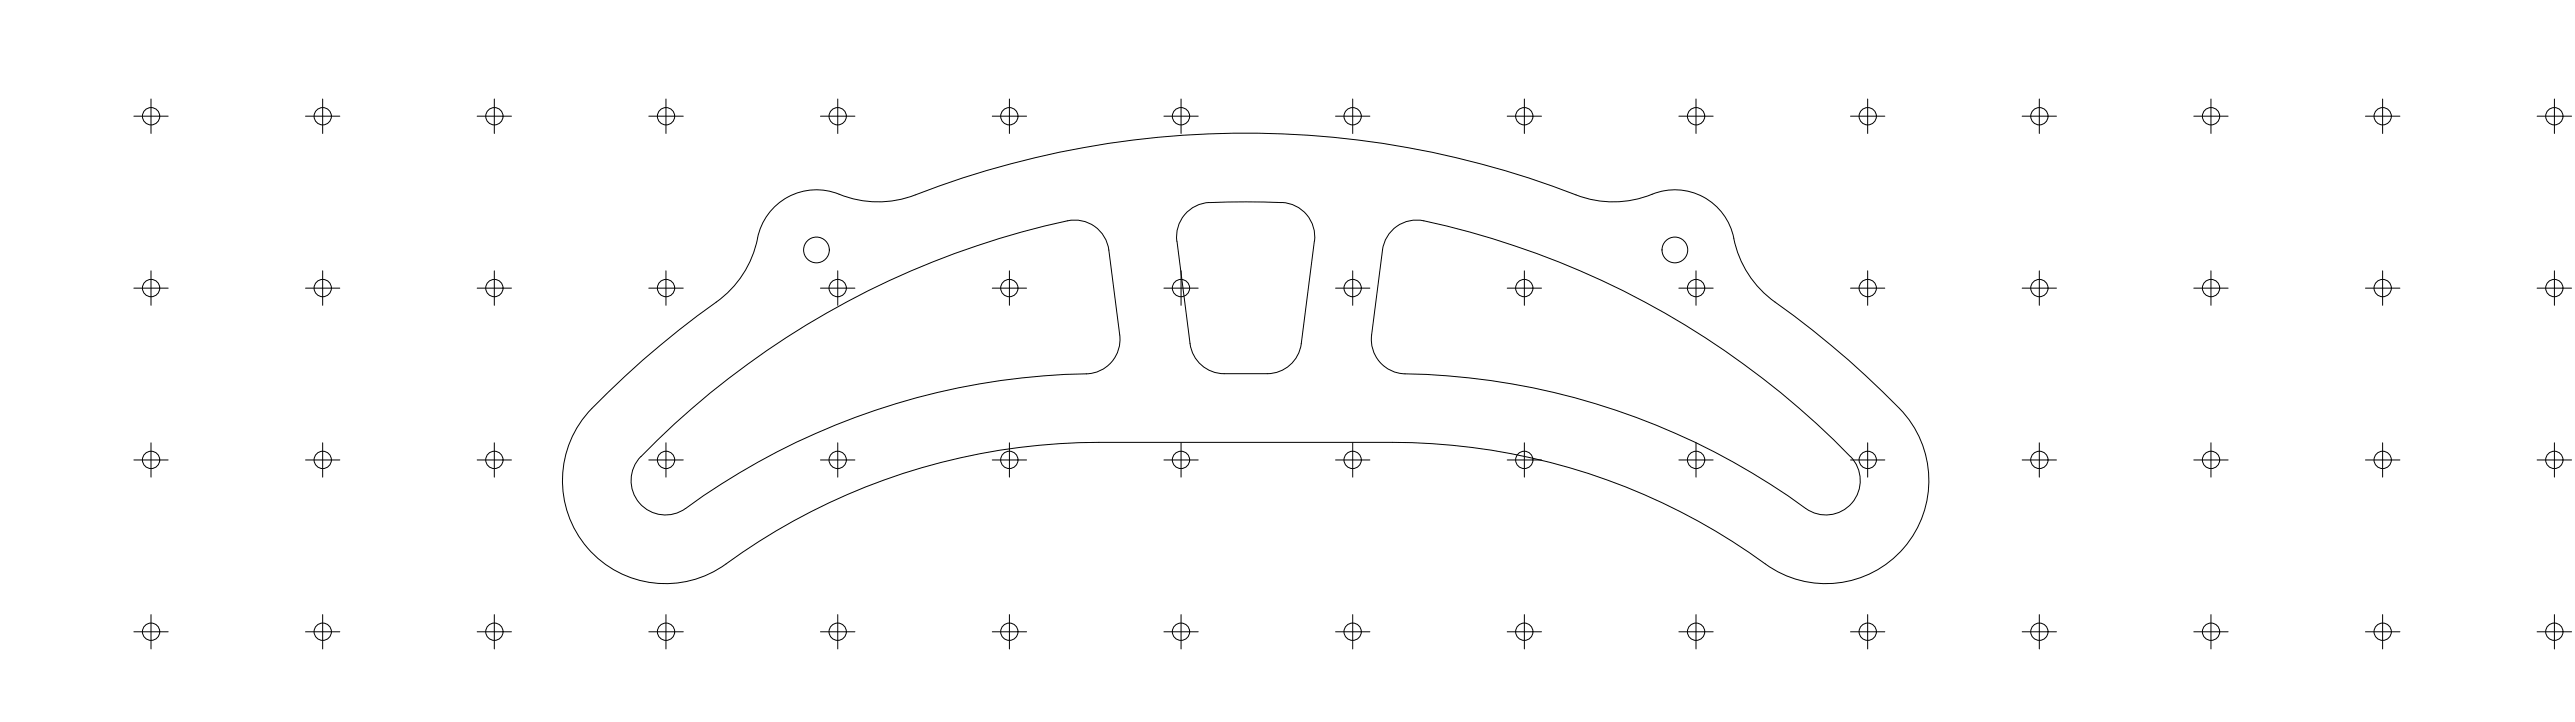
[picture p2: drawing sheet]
<svg xmlns="http://www.w3.org/2000/svg" width="1500mm" height="420mm" viewBox="0 0 1500 420" stroke-linecap="round" stroke-linejoin="round" font-family="sans-serif">
<!-- layer: Visible (ISO) -->
<g fill="none" stroke="#000" stroke-width=".58">
<path d="M747 118h-42a20 20 0 0 0-19 22l7 60a20 20 0 0 0 20 17M747 118a20 20 0 0 1 19 22M441 139a60 60 0 0 1-24 37 480 480 0 0 0-77 68 60 60 0 0 0 5 78 60 60 0 0 0 78 6 369 369 0 0 1 217-71h171a370 370 0 0 1 220 73 60 60 0 0 0 79-13 60 60 0 0 0-3-79 603 603 0 0 0-78-66 62 62 0 0 1-20-37 36 36 0 0 0-51-20 60 60 0 0 1-40-2 536 536 0 0 0-391 2 63 63 0 0 1-42-3 35 35 0 0 0-44 27M622 129a20 20 0 0 1 24 17M622 128a493 493 0 0 0-249 138M829 128a493 493 0 0 1 249 138M829 129a20 20 0 0 0-24 17M646 145l6 50a20 20 0 0 1-19 23 412 412 0 0 0-236 80 20 20 0 0 1-26-7 20 20 0 0 1 2-25M766 140l-8 60a20 20 0 0 1-20 17h-25M805 145l-6 50a20 20 0 0 0 19 23 412 412 0 0 1 237 80 20 20 0 0 0 25-7 20 20 0 0 0-2-25"/>
<circle cx="476" cy="145" r="7"/>
<circle cx="976" cy="145" r="7"/>
</g>
<!-- layer: Sketch Geometry (ISO) -->
<g fill="none" stroke="#000" stroke-width=".58">
<path d="M88 58v20M188 58v20M288 58v20M388 58v20M488 58v20M588 58v20M688 58v20M788 58v20M888 58v20M988 58v20M1088 58v20M1188 58v20"/>
<path d="M1288 58v20M1388 58v20M1488 58v20M78 68h20M178 68h20M278 68h20M378 68h20M478 68h20M578 68h20M678 68h20M778 68h20M878 68h20"/>
<path d="M978 68h20M1078 68h20M1178 68h20M1278 68h20M1378 68h20M1478 68h20M88 158v20M188 158v20M288 158v20M388 158v20M488 158v20M588 158v20"/>
<path d="M688 158v20M788 158v20M888 158v20M988 158v20M1088 158v20M1188 158v20M1288 158v20M1388 158v20M1488 158v20M78 168h20M178 168h20M278 168h20"/>
<path d="M378 168h20M478 168h20M578 168h20M678 168h20M778 168h20M878 168h20M978 168h20M1078 168h20M1178 168h20M1278 168h20M1378 168h20M1478 168h20"/>
<path d="M88 258v20M188 258v20M288 258v20M388 258v20M488 258v20M588 258v20M688 258v20M788 258v20M888 258v20M988 258v20M1088 258v20M1188 258v20"/>
<path d="M1288 258v20M1388 258v20M1488 258v20M78 268h20M178 268h20M278 268h20M378 268h20M478 268h20M578 268h20M678 268h20M778 268h20M878 268h20"/>
<path d="M978 268h20M1078 268h20M1178 268h20M1278 268h20M1378 268h20M1478 268h20M88 358v20M188 358v20M288 358v20M388 358v20M488 358v20M588 358v20"/>
<path d="M688 358v20M788 358v20M888 358v20M988 358v20M1088 358v20M1188 358v20M1288 358v20M1388 358v20M1488 358v20M78 368h20M178 368h20M278 368h20"/>
<path d="M378 368h20M478 368h20M578 368h20M678 368h20M778 368h20M878 368h20M978 368h20M1078 368h20M1178 368h20M1278 368h20M1378 368h20M1478 368h20"/>
<circle cx="88" cy="68" r="5"/>
<circle cx="188" cy="68" r="5"/>
<circle cx="288" cy="68" r="5"/>
<circle cx="388" cy="68" r="5"/>
<circle cx="488" cy="68" r="5"/>
<circle cx="588" cy="68" r="5"/>
<circle cx="688" cy="68" r="5"/>
<circle cx="788" cy="68" r="5"/>
<circle cx="888" cy="68" r="5"/>
<circle cx="988" cy="68" r="5"/>
<circle cx="1088" cy="68" r="5"/>
<circle cx="1188" cy="68" r="5"/>
<circle cx="1288" cy="68" r="5"/>
<circle cx="1388" cy="68" r="5"/>
<circle cx="1488" cy="68" r="5"/>
<circle cx="88" cy="168" r="5"/>
<circle cx="188" cy="168" r="5"/>
<circle cx="288" cy="168" r="5"/>
<circle cx="388" cy="168" r="5"/>
<circle cx="488" cy="168" r="5"/>
<circle cx="588" cy="168" r="5"/>
<circle cx="688" cy="168" r="5"/>
<circle cx="788" cy="168" r="5"/>
<circle cx="888" cy="168" r="5"/>
<circle cx="988" cy="168" r="5"/>
<circle cx="1088" cy="168" r="5"/>
<circle cx="1188" cy="168" r="5"/>
<circle cx="1288" cy="168" r="5"/>
<circle cx="1388" cy="168" r="5"/>
<circle cx="1488" cy="168" r="5"/>
<circle cx="88" cy="268" r="5"/>
<circle cx="188" cy="268" r="5"/>
<circle cx="288" cy="268" r="5"/>
<circle cx="388" cy="268" r="5"/>
<circle cx="488" cy="268" r="5"/>
<circle cx="588" cy="268" r="5"/>
<circle cx="688" cy="268" r="5"/>
<circle cx="788" cy="268" r="5"/>
<circle cx="888" cy="268" r="5"/>
<circle cx="988" cy="268" r="5"/>
<circle cx="1088" cy="268" r="5"/>
<circle cx="1188" cy="268" r="5"/>
<circle cx="1288" cy="268" r="5"/>
<circle cx="1388" cy="268" r="5"/>
<circle cx="1488" cy="268" r="5"/>
<circle cx="88" cy="368" r="5"/>
<circle cx="188" cy="368" r="5"/>
<circle cx="288" cy="368" r="5"/>
<circle cx="388" cy="368" r="5"/>
<circle cx="488" cy="368" r="5"/>
<circle cx="588" cy="368" r="5"/>
<circle cx="688" cy="368" r="5"/>
<circle cx="788" cy="368" r="5"/>
<circle cx="888" cy="368" r="5"/>
<circle cx="988" cy="368" r="5"/>
<circle cx="1088" cy="368" r="5"/>
<circle cx="1188" cy="368" r="5"/>
<circle cx="1288" cy="368" r="5"/>
<circle cx="1388" cy="368" r="5"/>
<circle cx="1488" cy="368" r="5"/>
</g>
</svg>
